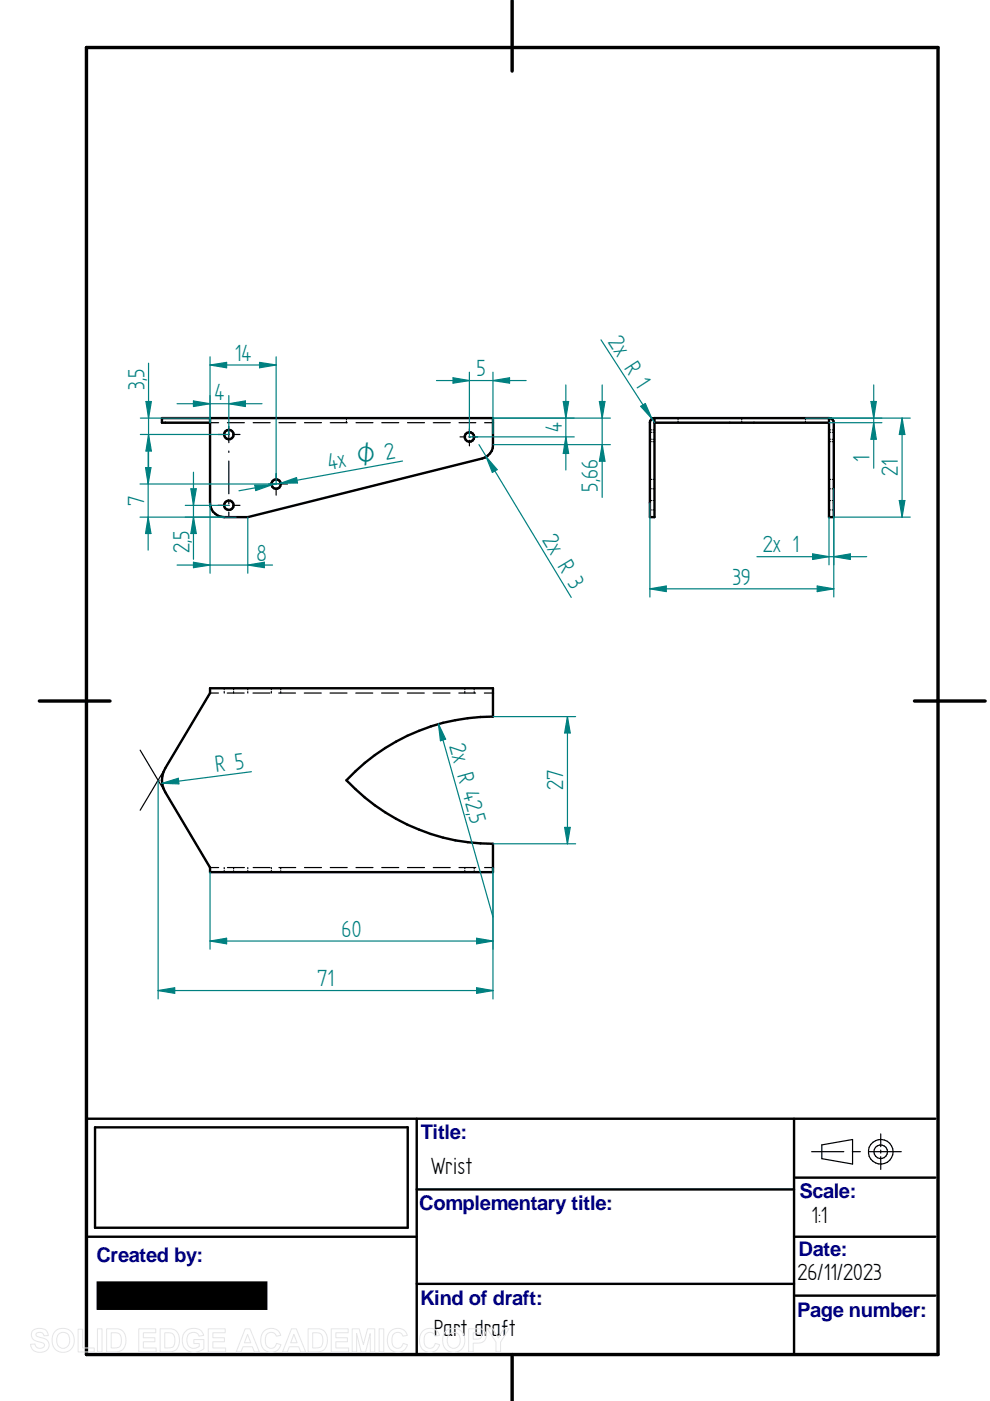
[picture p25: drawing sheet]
<svg xmlns="http://www.w3.org/2000/svg" width="210mm" height="297mm" viewBox="0 0 210 297" stroke-linecap="round" stroke-linejoin="round" font-family="sans-serif">
<defs><g id="words">
<g font-size="5.6" fill="#008080">
<text x="49.8" y="76.5">14</text>
<text x="128.8" y="72.6" transform="rotate(57 128.8 72.6)">2x R 1</text>
<text x="30.6" y="82.7" transform="rotate(-90 30.6 82.7)">3,5</text>
<text x="101" y="79.8">5</text>
<text x="45.5" y="84.8">4</text>
<text x="119.1" y="91.7" transform="rotate(-90 119.1 91.7)">4</text>
<text x="69.8" y="99.7" transform="rotate(-10 69.8 99.7)">4x O 2</text>
<text x="184.4" y="98" transform="rotate(-90 184.4 98)">1</text>
<text x="190.4" y="100.9" transform="rotate(-90 190.4 100.9)">21</text>
<text x="30.6" y="107.2" transform="rotate(-90 30.6 107.2)">7</text>
<text x="126.8" y="104.2" transform="rotate(-90 126.8 104.2)">5,66</text>
<text x="40.2" y="117.3" transform="rotate(-90 40.2 117.3)">2,5</text>
<text x="54.4" y="118.9">8</text>
<text x="114.8" y="114.6" transform="rotate(59 114.8 114.6)">2x R 3</text>
<text x="161.7" y="117.1">2x 1</text>
<text x="155.3" y="124">39</text>
<text x="95.2" y="158.1" transform="rotate(74 95.2 158.1)">2x R 42,</text>
<text x="45.8" y="163.7" transform="rotate(-7 45.8 163.7)">R 5</text>
<text x="119.4" y="167.6" transform="rotate(-90 119.4 167.6)">27</text>
<text x="99.4" y="172.9" transform="rotate(74 99.4 172.9)">5</text>
<text x="72.4" y="198.6">60</text>
<text x="67.2" y="209.1">71</text>
</g>
<g font-size="5.6">
<text x="91.4" y="249">Wrist</text>
<text x="172" y="259.2">1:1</text>
<text x="169.1" y="271.4">26/11/2023</text>
<text x="91.9" y="283.3">Part draft</text>
</g>
<g font-size="4.3" fill="#000080">
<text x="89.2" y="241.5">Title:</text>
<text x="88.9" y="256.6">Complementary title:</text>
<text x="169.5" y="254">Scale:</text>
<text x="20.4" y="267.6">Created by:</text>
<text x="169.3" y="266.2">Date:</text>
<text x="89.1" y="276.6">Kind of draft:</text>
<text x="169" y="279.2">Page number:</text>
</g>
</g></defs>
<path d="M18.3 10.1h180.6v277.1h-180.6zM108.6 .1v15M8.3 148.6h15M193.9 148.6h15M108.6 287.2v9.9" fill="none" stroke="#000" stroke-width=".72"/>
<g fill="none" stroke="#000" stroke-width=".51">
<path d="M44.5 88.6h60v5.7a3 3 0 0 1-2.2 2.9l-49.8 12.4h-5a3.1 3.1 0 0 1-3-3zM44.5 88.6h-10.2v1h10.2M138.8 88.6h37M138.8 88.6a1.01 1.01 0 0 0-1 1v20h1v-20M138.8 89.6h37M138.8 88.6v1M175.8 88.6a1.01 1.01 0 0 1 1 1v20h-1v-20M175.8 88.6v1M44.5 145.9h60v6a42.6 42.6 0 0 0-31.1 13.5 42.6 42.6 0 0 0 31.1 13.5v6h-60v-1l-9.4-15.9a4.9 4.9 0 0 1 0-5.1l9.4-16zM20.2 239h66.2v21.3h-66.2zM88.3 237.2v50M168.4 237.2v50"/>
<path d="M198.3 237.2h-180v50M88.3 252.2h80.1M168.4 249.7h29.9M18.3 262.2h70M88.3 272.2h80.1M168.4 262.2h29.9M168.4 274.7h29.9"/>
<circle cx="48.5" cy="92.1" r="1.01"/>
<circle cx="99.5" cy="92.6" r="1.01"/>
<circle cx="48.5" cy="107.1" r="1"/>
<circle cx="58.5" cy="102.6" r="1"/>
</g>
<g fill="none" stroke="#000" stroke-width=".25">
<path d="M44.5 89.6h1.9M46.2 92.1h1.5M48.2 89.6h3.6M48.5 90.4v3.5M48.5 95.6v.3M48.5 97.7v7M48.5 92.1h.1M49.4 92.1h1.5M53.7 89.6h3.6M59.1 89.6h3.6M64.6 89.6h3.6M70 89.6h3.6"/>
<path d="M73.4 88.6v.3M73.4 89.3v.3M75.5 89.6h3.6M80.9 89.6h3.6M86.4 89.6h3.6M91.9 89.6h3.6M97.3 89.6h3.6M97.5 92.6h1.3M99.4 92.6h.1M99.5 92.7h.1M99.5 90.9v1.1M99.5 93.3v1.2"/>
<path d="M100.1 92.6h1.2M102.7 89.6h1.8M137.8 91.7h.3M137.8 91.1h.3M137.8 93.6h.3M137.8 93.1h.3M138.4 93.6h.4M138.4 93.1h.4M138.5 91.7h.3M138.5 91.1h.3M143.8 88.6v.3M143.8 89.3v.3"/>
<path d="M157.3 88.6v.3M157.3 89.3v.3M170.8 88.6v.3M170.8 89.3v.3M175.8 91.7h.3M175.8 91.1h.3M175.8 93.6h.3M175.8 93.1h.3M176.4 93.6h.4M176.4 93.1h.4M176.5 91.7h.3M176.5 91.1h.3"/>
<path d="M46.2 107.1h1.5M48.5 106.5v.3M48.5 108.6v1M48.5 107.1h.1M49.4 107.1h1.5M56.9 102.6h1.4M58.5 100.4v1.4M58.5 102.6v.1M58.5 103.5v1.5M58.9 102.6h.1M59.7 102.6h1.3M137.8 106.1h.3"/>
<path d="M137.8 101.6h.3M137.8 108.1h.3M137.8 103.6h.3M138.4 108.1h.4M138.4 103.6h.4M138.5 106.1h.3M138.5 101.6h.3M175.8 106.1h.3M175.8 101.6h.3M175.8 108.1h.3M175.8 103.6h.3M176.4 108.1h.4"/>
<path d="M176.4 103.6h.4M176.5 106.1h.3M176.5 101.6h.3M29.7 159l14.8 24.9h1.9M46.3 146.9h-1.8l-14.8 24.9M47.5 145.9v.3M47.5 146.6v.3M48.2 146.9h3.6M49.5 145.9v.4M49.5 146.6v.3M52.5 145.9v.4M52.5 146.6v.3"/>
<path d="M53.6 146.9h3.6M57.5 145.9v.3M57.5 146.6v.3M59.1 146.9h3.6M59.5 145.9v.4M59.5 146.6v.3M64.5 146.9h3.6M70 146.9h3.6M75.4 146.9h3.6M80.9 146.9h3.6M86.4 146.9h3.6M91.8 146.9h3.6"/>
<path d="M97.3 146.9h3.5M98.6 145.9v.3M98.6 146.6v.3M100.5 145.9v.4M100.5 146.6v.3M102.7 146.9h1.8M33.5 165.4h.1M47.5 183.9v.3M47.5 184.6v.3M48.2 183.9h3.6M49.5 183.9v.3M49.5 184.6v.3"/>
<path d="M52.5 183.9v.3M52.5 184.6v.3M53.7 183.9h3.6M57.5 183.9v.3M57.5 184.6v.3M59.1 183.9h3.6M59.5 183.9v.3M59.5 184.6v.3M64.6 183.9h3.6M70 183.9h3.6M75.5 183.9h3.6M80.9 183.9h3.6"/>
<path d="M86.4 183.9h3.6M91.9 183.9h3.6M97.3 183.9h3.6M98.6 183.9v.3M98.6 184.6v.3M100.5 183.9v.3M100.5 184.6v.3M102.7 183.9h1.8M172.1 244.2h6.8M174.2 242.7l6.6-1.1v5.2l-6.6-1.1zM180.7 244.2h1.7M184.2 244.2h6.9"/>
<path d="M186.7 240.4v2.7M186.7 243.8v.7M186.7 245.2v2.7"/>
<circle cx="186.7" cy="244.2" r="1.44"/>
<circle cx="186.7" cy="244.2" r="2.61"/>
</g>
<path d="M137.8 106.6v20M176.8 103.6v23M137.8 124.8l3.5-.6v1.2z" fill="none" stroke="#008080" stroke-width=".25"/>
<path d="M137.8 124.8l3.5-.6v1.2z" fill="#008080"/>
<path d="M173.3 124.2l3.5 .6-3.5 .6z" fill="none" stroke="#008080" stroke-width=".25"/>
<path d="M173.3 124.2l3.5 .6-3.5 .6z" fill="#008080"/>
<path d="M172.3 117.4l3.5 .6-3.5 .6zM175.8 109.6v10.2M176.8 109.6v10.2M137.8 124.8h39" fill="none" stroke="#008080" stroke-width=".25"/>
<path d="M172.3 117.4l3.5 .6-3.5 .6z" fill="#008080"/>
<path d="M176.8 118l3.5-.6v1.2z" fill="none" stroke="#008080" stroke-width=".25"/>
<path d="M176.8 118l3.5-.6v1.2z" fill="#008080"/>
<path d="M175.8 88.6h17.2M191.3 88.6l.6 3.5h-1.2zM160.5 118h23.3M176.8 109.6h16.2" fill="none" stroke="#008080" stroke-width=".25"/>
<path d="M191.3 88.6l.6 3.5h-1.2z" fill="#008080"/>
<path d="M190.7 106.1h1.2l-.6 3.5z" fill="none" stroke="#008080" stroke-width=".25"/>
<path d="M190.7 106.1h1.2l-.6 3.5z" fill="#008080"/>
<path d="M191.3 88.6v21M44.5 184.9v16.4M101 198.9l3.5 .6-3.5 .6zM104.5 184.9v16.4" fill="none" stroke="#008080" stroke-width=".25"/>
<path d="M101 198.9l3.5 .6-3.5 .6z" fill="#008080"/>
<path d="M44.5 199.5l3.5-.6v1.2z" fill="none" stroke="#008080" stroke-width=".25"/>
<path d="M44.5 199.5l3.5-.6v1.2z" fill="#008080"/>
<path d="M93 153.5l1.5 3.2-1.1 .4zM93 153.5l11.5 40.9M44.5 199.5h60" fill="none" stroke="#008080" stroke-width=".25"/>
<path d="M93 153.5l1.5 3.2-1.1 .4z" fill="#008080"/>
<path d="M104.5 151.9h17.5M120.3 151.9l.6 3.5h-1.2zM104.5 178.9h17.5" fill="none" stroke="#008080" stroke-width=".25"/>
<path d="M120.3 151.9l.6 3.5h-1.2z" fill="#008080"/>
<path d="M119.7 175.4h1.2l-.6 3.5z" fill="none" stroke="#008080" stroke-width=".25"/>
<path d="M119.7 175.4h1.2l-.6 3.5z" fill="#008080"/>
<path d="M120.3 151.9v27M34.4 166.1l3.4-1.1 .1 1.2zM53.3 163.6l-18.9 2.5" fill="none" stroke="#008080" stroke-width=".25"/>
<path d="M34.4 166.1l3.4-1.1 .1 1.2z" fill="#008080"/>
<path d="M104.5 94.3h24.9M104.5 88.6h24.9M127.7 94.3l.6 3.5h-1.2z" fill="none" stroke="#008080" stroke-width=".25"/>
<path d="M127.7 94.3l.6 3.5h-1.2z" fill="#008080"/>
<path d="M127.1 85.1h1.2l-.6 3.5z" fill="none" stroke="#008080" stroke-width=".25"/>
<path d="M127.1 85.1h1.2l-.6 3.5z" fill="#008080"/>
<path d="M99.5 92.6h22.3M104.5 88.6h17.3M119.4 85.1h1.2l-.6 3.5zM127.7 81.6v23.9" fill="none" stroke="#008080" stroke-width=".25"/>
<path d="M119.4 85.1h1.2l-.6 3.5z" fill="#008080"/>
<path d="M120 92.6l.6 3.5h-1.2z" fill="none" stroke="#008080" stroke-width=".25"/>
<path d="M120 92.6l.6 3.5h-1.2z" fill="#008080"/>
<path d="M120 81.6v18.1M41 119.2l3.5 .6-3.5 .6zM44.5 106.6v14.9M52.5 109.6v11.9" fill="none" stroke="#008080" stroke-width=".25"/>
<path d="M41 119.2l3.5 .6-3.5 .6z" fill="#008080"/>
<path d="M52.5 119.8l3.5-.6v1.2z" fill="none" stroke="#008080" stroke-width=".25"/>
<path d="M52.5 119.8l3.5-.6v1.2z" fill="#008080"/>
<path d="M37.5 119.8h20.3M33.5 165.4v46.4M104.5 183.9v27.9M101 209.4l3.5 .6-3.5 .6z" fill="none" stroke="#008080" stroke-width=".25"/>
<path d="M101 209.4l3.5 .6-3.5 .6z" fill="#008080"/>
<path d="M33.5 210l3.5-.6v1.2z" fill="none" stroke="#008080" stroke-width=".25"/>
<path d="M33.5 210l3.5-.6v1.2z" fill="#008080"/>
<path d="M44.5 75.6v14M55 76.8l3.5 .6-3.5 .6zM58.5 75.6v27M33.5 210h71" fill="none" stroke="#008080" stroke-width=".25"/>
<path d="M55 76.8l3.5 .6-3.5 .6z" fill="#008080"/>
<path d="M44.5 77.4l3.5-.6v1.2z" fill="none" stroke="#008080" stroke-width=".25"/>
<path d="M44.5 77.4l3.5-.6v1.2z" fill="#008080"/>
<path d="M44.5 77.4h14M30.9 99.1h1.1l-.6 3.5zM29.7 102.6h28.8M29.7 109.6h20.3" fill="none" stroke="#008080" stroke-width=".25"/>
<path d="M30.9 99.1h1.1l-.6 3.5z" fill="#008080"/>
<path d="M31.4 109.6l.6 3.5h-1.1z" fill="none" stroke="#008080" stroke-width=".25"/>
<path d="M31.4 109.6l.6 3.5h-1.1z" fill="#008080"/>
<path d="M99.5 78.9v13.7M104.5 78.9v13M31.4 95.6v21M96.1 80.1l3.4 .6-3.4 .5z" fill="none" stroke="#008080" stroke-width=".25"/>
<path d="M96.1 80.1l3.4 .6-3.4 .5z" fill="#008080"/>
<path d="M104.5 80.7l3.5-.6v1.1z" fill="none" stroke="#008080" stroke-width=".25"/>
<path d="M104.5 80.7l3.5-.6v1.1z" fill="#008080"/>
<path d="M92.5 80.7h19M101.6 94.3l19.5 32.4M103.1 96.9l2.3 2.7-1 .6z" fill="none" stroke="#008080" stroke-width=".25"/>
<path d="M103.1 96.9l2.3 2.7-1 .6z" fill="#008080"/>
<path d="M85.3 97.7l-34.6 6.4M54 102.9l3.5-.1-3.3 1.2z" fill="none" stroke="#008080" stroke-width=".25"/>
<path d="M54 102.9l3.5-.1-3.3 1.2z" fill="#008080"/>
<path d="M59.5 102.4l3.4-1.1 .2 1.1z" fill="none" stroke="#008080" stroke-width=".25"/>
<path d="M59.5 102.4l3.4-1.1 .2 1.1z" fill="#008080"/>
<path d="M127.4 72.1l11.4 17.5M135.8 86.1l1-.5 1.4 3.2z" fill="none" stroke="#008080" stroke-width=".25"/>
<path d="M135.8 86.1l1-.5 1.4 3.2z" fill="#008080"/>
<path d="M39.3 107.1h9.2M39.3 109.6h8.2M40.5 103.6h1.1l-.6 3.5z" fill="none" stroke="#008080" stroke-width=".25"/>
<path d="M40.5 103.6h1.1l-.6 3.5z" fill="#008080"/>
<path d="M41 109.6l.6 3.5h-1.1z" fill="none" stroke="#008080" stroke-width=".25"/>
<path d="M41 109.6l.6 3.5h-1.1z" fill="#008080"/>
<path d="M44.5 83.9v5.7M48.5 85.6l3.5-.6v1.2zM48.5 83.9v8.2M41 100.1v18.5" fill="none" stroke="#008080" stroke-width=".25"/>
<path d="M48.5 85.6l3.5-.6v1.2z" fill="#008080"/>
<path d="M41 85l3.5 .6-3.5 .6z" fill="none" stroke="#008080" stroke-width=".25"/>
<path d="M41 85l3.5 .6-3.5 .6z" fill="#008080"/>
<path d="M29.8 88.6h14.7M29.8 92.1h18.7M31.5 92.1l.6 3.5h-1.2zM37.5 85.6h18" fill="none" stroke="#008080" stroke-width=".25"/>
<path d="M31.5 92.1l.6 3.5h-1.2z" fill="#008080"/>
<path d="M30.9 85.1h1.2l-.6 3.5z" fill="none" stroke="#008080" stroke-width=".25"/>
<path d="M30.9 85.1h1.2l-.6 3.5z" fill="#008080"/>
<path d="M31.5 77v22.1M170.8 88.6h16.2M175.8 89.6h11.2M184.7 85.1h1.1l-.5 3.5z" fill="none" stroke="#008080" stroke-width=".25"/>
<path d="M184.7 85.1h1.1l-.5 3.5z" fill="#008080"/>
<path d="M185.3 89.6l.5 3.5h-1.1z" fill="none" stroke="#008080" stroke-width=".25"/>
<path d="M185.3 89.6l.5 3.5h-1.1z" fill="#008080"/>
<path d="M185.3 81.6v17.7" fill="none" stroke="#008080" stroke-width=".25"/>
<g fill="none" stroke="#e6e6e6" stroke-width=".21">
<path d="M7 282.1a2.33 2.33 0 0 1 2.9 .2l.3 .9h-.9a.91 .91 0 0 0-.7-.7 .91 .91 0 0 0-1 .5l.1 .3 .5 .2a2.12 2.12 0 0 1 2.2 1.4 1.76 1.76 0 0 1-2.4 1.8l-.7-.2-.6-.7-.2-.8 .9-.1a1.05 1.05 0 0 0 .9 1 1.05 1.05 0 0 0 1.1-.7 1.7 1.7 0 0 0-1.6-.8 1.39 1.39 0 0 1-.8-2.3zM11.7 282.3a2.47 2.47 0 0 1 3.1-.2 2.47 2.47 0 0 1 .8 3 2.4 2.4 0 0 1-3 1.5 2.4 2.4 0 0 1-1.5-3.1zM12.4 282.9a1.39 1.39 0 0 1 1.7-.3 1.39 1.39 0 0 1 .7 1.5 1.41 1.41 0 0 1-1.4 1.8 1.41 1.41 0 0 1-1.4-1.8l.1-.7zM16.6 281.8h.9v4h2.5v.8h-3.4zM20.7 281.7h.9v4.9h-.9zM20.7 286.6h.1M22.6 281.7h1.8a2.2 2.2 0 0 1 2.3 2.8 2.05 2.05 0 0 1-2.3 2.1h-1.8zM23.6 282.6a1.8 1.8 0 0 1 1.9 .5 2.03 2.03 0 0 1-.4 2.6l-1.5 .1zM29.4 281.7h3.6v.9h-2.6v1h2.5v.9h-2.5v1.3h2.7v.8h-3.7zM34 281.7h1.7a2.2 2.2 0 0 1 2.3 2.8 2.05 2.05 0 0 1-2.2 2.1h-1.8zM34.9 282.6a1.8 1.8 0 0 1 2 .5 2.03 2.03 0 0 1-.5 2.6l-1.5 .1zM39.3 282.3a2.56 2.56 0 0 1 3.6 .2l.3 .6-1 .2a1.36 1.36 0 0 0-1.6-.7 1.36 1.36 0 0 0-1 1.5 1.55 1.55 0 0 0 .8 1.6 1.55 1.55 0 0 0 1.8-.2v-.6h-1.1v-.9h2.1v2a2.7 2.7 0 0 1-4.5-1.2 2.79 2.79 0 0 1 .6-2.5z"/>
<path d="M44.2 281.7h3.6v.9h-2.7v1h2.5v.9h-2.5v1.3h2.7v.8h-3.6zM52 281.7h1l2 4.9h-1.1l-.4-1.1h-2l-.4 1.1h-1zM52.5 282.9l.7 1.8h-1.4zM55.9 282.3a2.15 2.15 0 0 1 3.6 .8l-.9 .2a1.24 1.24 0 0 0-1.6-.7 1.24 1.24 0 0 0-.7 1.5 1.25 1.25 0 0 0 .5 1.6 1.25 1.25 0 0 0 1.6-.3l.2-.6 1 .3a2.19 2.19 0 0 1-2.6 1.6 2.19 2.19 0 0 1-1.7-2.5l.1-.9zM61.8 281.7h1l2 4.9h-1l-.5-1.1h-2l-.4 1.1h-1zM62.3 282.9l.7 1.8h-1.4zM65.3 281.7h1.8a2.2 2.2 0 0 1 2.3 2.8 2.05 2.05 0 0 1-2.3 2.1h-1.8zM66.3 282.6a1.8 1.8 0 0 1 1.9 .5 2.03 2.03 0 0 1-.4 2.6l-1.5 .1zM70.2 281.7h3.6v.9h-2.6v1h2.5v.9h-2.5v1.3h2.7v.8h-3.7zM74.7 281.7h1.5l.8 3.4 .9-3.4h1.6v4.9h-1v-3.9l-1 3.9h-.9l-1-3.9v3.9h-.9zM80.4 281.7h1v4.9h-1zM80.4 286.6h.1"/>
<path d="M82.7 282.3a2.15 2.15 0 0 1 3.7 .8l-1 .2a1.24 1.24 0 0 0-1.6-.7 1.24 1.24 0 0 0-.7 1.5 1.25 1.25 0 0 0 .5 1.6 1.25 1.25 0 0 0 1.6-.3l.3-.6 .9 .3a2.19 2.19 0 0 1-2.6 1.6 2.19 2.19 0 0 1-1.7-2.5l.1-.9zM89.5 282.3a2.15 2.15 0 0 1 3.7 .8l-1 .2a1.24 1.24 0 0 0-1.5-.7 1.24 1.24 0 0 0-.8 1.5 1.25 1.25 0 0 0 .5 1.6 1.25 1.25 0 0 0 1.6-.3l.3-.6 .9 .3a2.19 2.19 0 0 1-2.5 1.6 2.19 2.19 0 0 1-1.8-2.5l.1-.9zM94.5 282.3a2.47 2.47 0 0 1 3.1-.2 2.47 2.47 0 0 1 .8 3 2.4 2.4 0 0 1-3 1.5 2.4 2.4 0 0 1-1.5-3.1zM95.2 282.9a1.39 1.39 0 0 1 1.7-.3 1.39 1.39 0 0 1 .7 1.5 1.41 1.41 0 0 1-1.4 1.8 1.41 1.41 0 0 1-1.4-1.8l.1-.7zM99.4 281.7h1.5a1.58 1.58 0 0 1 2 .8 1.58 1.58 0 0 1-.6 2.1l-.8 .1-1.2 .1v1.8h-.9zM100.3 282.6h.5a.87 .87 0 0 1 1.3 .8l-.5 .4-1.3 .1zM103.3 281.7h1.2l1.2 2 1.1-2h1.1l-1.8 2.9v2h-.9v-2z"/>
</g>
<path d="M20.7 271.8h35.8v5.8h-35.8z" fill="#000" stroke="#000" stroke-width=".35"/>
<use href="#words"/>
</svg>
